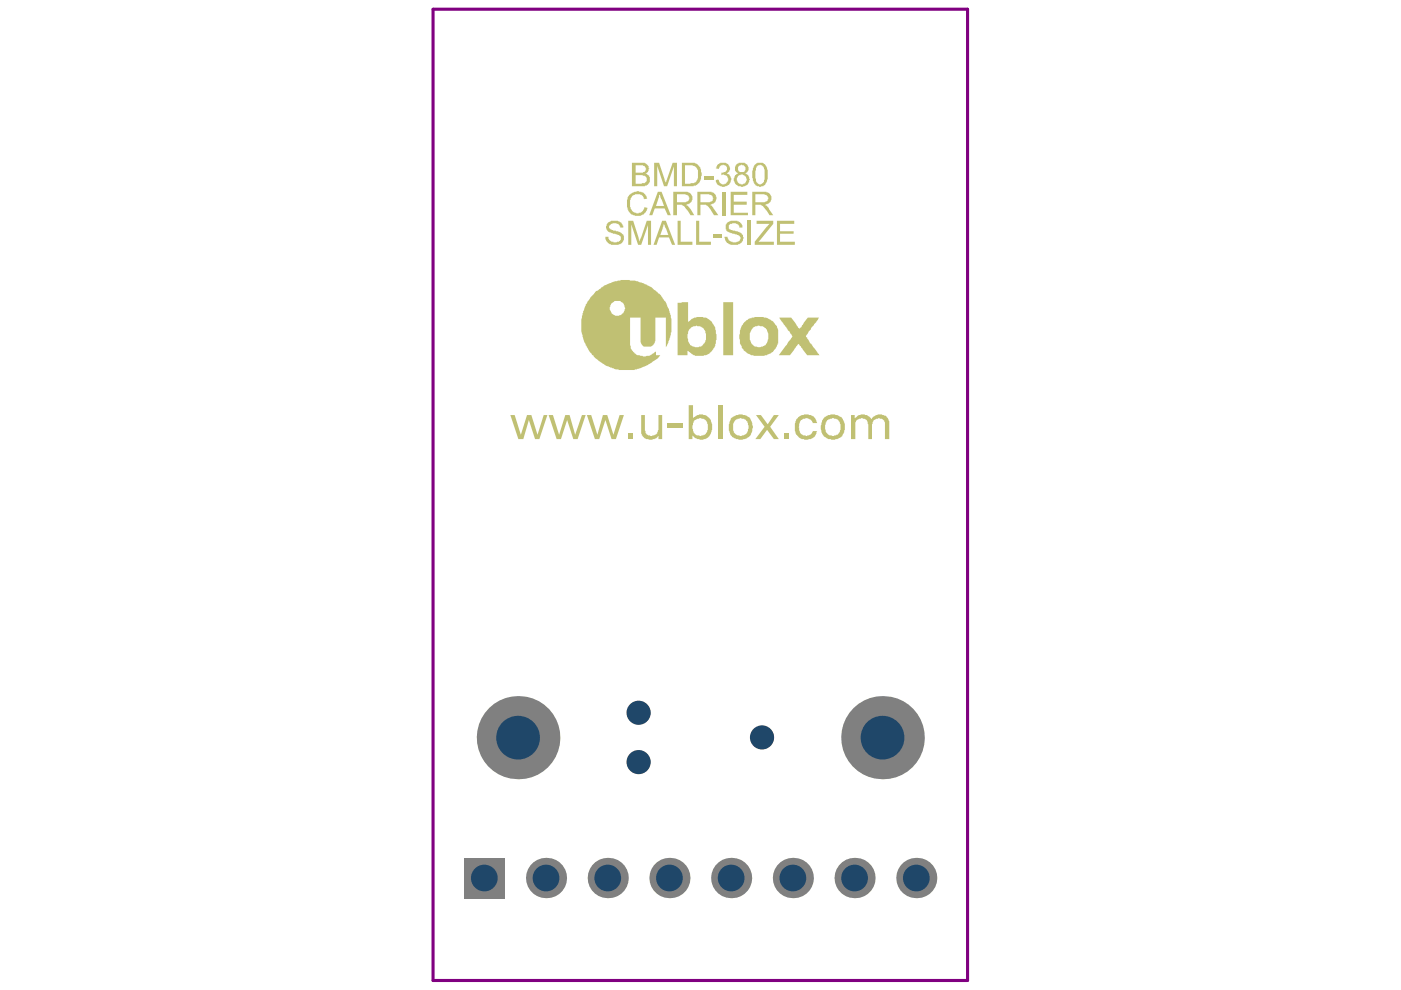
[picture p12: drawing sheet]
<svg xmlns="http://www.w3.org/2000/svg" width="297mm" height="210mm" viewBox="0 0 297 210" stroke-linecap="round" stroke-linejoin="round" font-family="sans-serif">
<g fill="#c0c073">
<path d="M108.2 88h.9l1.3 4.2 1.3-4.2h1l1.3 4.2 1.3-4.2h.8l-1.7 5.1h-1l-1.3-4.1-1.1 4.1h-1.1z"/>
<path d="M116.3 88h.9l1.3 4.2 1.4-4.2h.9l1.1 4.2 1.5-4.2h.8l-1.7 5.1h-.9l-1.4-4.1-1.3 4.1h-.9z"/>
<path d="M124.4 88h.9l1.4 4.2 1.1-4.2h.9l1.4 4.2 1.3-4.2h.9l-1.7 5.1h-.9l-1.3-4.1-1.4 4.1h-.9z"/>
<path d="M133.2 91.9h1v1.2h-1z"/>
<path d="M135.9 88h.8v3.1a1.32 1.32 0 0 0 1.5 1.3l1.1-.5 .3-.8v-3.1h.8v5.1h-.8v-.7h-.1a1.2 1.2 0 0 1-1.1 .7l-.1 .1a2.16 2.16 0 0 1-2.2-1l-.2-.3z"/>
<path d="M141.6 89.8h3.2v.9h-3.2z"/>
<path d="M152.3 85.9h.9v7.2h-.9z"/>
<path d="M160.3 88h1l1.5 2 1.3-2h1l-1.8 2.5 1.8 2.6h-1l-1.5-2-1.4 2h-1l1.9-2.6z"/>
<path d="M166.2 91.9h1v1.2h-1z"/>
<path d="M168.8 88.9l.2-.2a2.57 2.57 0 0 1 4 .2l.2 .8h-.9a1.35 1.35 0 0 0-1.8-.9h-.1a1.5 1.5 0 0 0-1 1.6l-.1 .2 .1 .1a1.51 1.51 0 0 0 1.1 1.7 1.51 1.51 0 0 0 1.8-.9v-.1h.9a2.34 2.34 0 0 1-3.4 1.6h-.1a2.36 2.36 0 0 1-1.2-2.5v-.7z"/>
<path d="M180.4 88h.8v.7h.1a2.05 2.05 0 0 1 3.4 .2 2.03 2.03 0 0 1 1.9-1.1 2.03 2.03 0 0 1 1.8 1.2l.1 .3v3.8h-.9v-3a1.14 1.14 0 0 0-1-1.3 1.2 1.2 0 0 0-1.6 .9l-.1 .3v3.1h-.8v-3.1l-.1-.2a1.26 1.26 0 0 0-2-.9l-.4 .1-.3 .6v3.5h-.9z"/>
<path d="M138.7 34.5h1l1.5 4.3 1.4-4.3h.9v5h-.6v-4.2l-1.5 4.2h-.6l-1.5-4.3v4.3h-.6z"/>
<path d="M149.3 37.4h2v.6h-2z"/>
<path d="M152 35a1.75 1.75 0 0 1 2.7 .2 1.17 1.17 0 0 1-.6 1.5l.2 .2a1.29 1.29 0 0 1 .6 1.7 1.67 1.67 0 0 1-1.6 1 1.67 1.67 0 0 1-1.5-1.2v-.2l.5-.2 .1 .2a.92 .92 0 0 0 .9 .9 .92 .92 0 0 0 1-.8h.1a1.13 1.13 0 0 0-1.2-1.3l-.2 .1v-.5l.5-.1a.67 .67 0 0 0 .6-.8l-.1-.5-.7-.3-.2 .1a.46 .46 0 0 0-.5 .6h-.2v.2l-.6-.1z"/>
<path d="M133.2 41.6a2.49 2.49 0 0 1 3.4-.5l.4 .3 .3 .7-.7 .1-.1-.2a1.32 1.32 0 0 0-2-.7l-.3 .1a2.35 2.35 0 0 0-.5 2.8l.2 .1a1.47 1.47 0 0 0 1.4 .9 1.67 1.67 0 0 0 1.3-1.3l.7 .2-.3 .7a2.23 2.23 0 0 1-3 .7 2.36 2.36 0 0 1-1.1-1.8v-1.3z"/>
<path d="M153.1 40.7h.6v4.9h-.6z"/>
<path d="M154.9 40.7h3.5v.6h-2.8v1.5h2.7v.6h-2.7v1.7h3v.5h-3.7z"/>
<path d="M128.7 47.3a2.2 2.2 0 0 1 1.7-.5 1.61 1.61 0 0 1 1.7 1.3v.1h-.6a1.17 1.17 0 0 0-1.3-.9l-.7 .2-.1 .2a.48 .48 0 0 0-.2 .6 .48 .48 0 0 0 .5 .3v.2l.4 .1a2.61 2.61 0 0 1 1.9 .8h.1a1.56 1.56 0 0 1-1.5 2.2h-.2a1.83 1.83 0 0 1-2-1.6v-.1h.6v.3a1.58 1.58 0 0 0 2.1 .8 .74 .74 0 0 0 .5-.8 .74 .74 0 0 0-.6-.7l-.7-.2a2.39 2.39 0 0 1-1.7-1v-.1a.81 .81 0 0 1 .1-1z"/>
<path d="M133.2 46.8h1l1.4 4.3h.1v-.4h.1l1.3-3.9h.9v5.1h-.6v-4.2l-1.5 4.2h-.6l-1.4-4.3v4.3h-.7z"/>
<path d="M143.7 46.8h.6v4.5h2.5v.6h-3.1z"/>
<path d="M147.6 46.8h.6v4.5h2.5v.6h-3.1z"/>
<path d="M151.3 49.7h1.8v.6h-1.8z"/>
<path d="M154.1 47.2a3.1 3.1 0 0 1 2.5-.3l.8 .8v.5h-.7v-.1a1.2 1.2 0 0 0-1.9-.5 .64 .64 0 0 0-.3 .7 .64 .64 0 0 0 .7 .5l.2 .1a2.93 2.93 0 0 1 2 .8l.1 .2a1.42 1.42 0 0 1-1 1.9v.1h-.3a2.09 2.09 0 0 1-2.5-1l-.1-.7h.7a1.33 1.33 0 0 0 1.4 1.2l.5-.1a.5 .5 0 0 0 .7-.6l.1-.1a.92 .92 0 0 0-.8-.8v-.1l-.8-.1a1.84 1.84 0 0 1-1.5-1.1v-.9h.1z"/>
<path d="M158.6 46.8h.6v5.1h-.6z"/>
<path d="M160.4 46.8h3.5v.7l-3.1 3.8h3.3v.6h-4.1v-.6l3.2-3.8h-2.8z"/>
<path d="M164.7 46.8h3.7v.7h-3v1.5h2.9v.6h-2.9v1.7h3.1v.6h-3.8z"/>
<path d="M147.1 89.3v.1a2.78 2.78 0 0 0 0 2.4h.1a1.53 1.53 0 0 0 1.8 .5l.3-.1a2.04 2.04 0 0 0 .5-2.8 .93 .93 0 0 0-1-.6l-.6-.1v.1h-.3zM146 85.9h.9v2.9a2.2 2.2 0 0 1 3.7 .1 2.99 2.99 0 0 1-.7 3.9 2.26 2.26 0 0 1-2.8-.2l-.3-.3v.8h-.8z"/>
<path d="M155.7 89.3a3.1 3.1 0 0 0 0 2.5l.4 .4 .5 .1a1.53 1.53 0 0 0 2-.9 2.9 2.9 0 0 0-.2-2.1h-.1a1.53 1.53 0 0 0-1.8-.5l-.4 .1zM154.9 88.8a2.85 2.85 0 0 1 4.2 0 4.6 4.6 0 0 1 .4 2.6 2.55 2.55 0 0 1-4.3 1l-.2-.1a2.39 2.39 0 0 1-.3-2.5z"/>
<path d="M175.2 89.3a3 3 0 0 0 0 2.5h.1a1.62 1.62 0 0 0 1.9 .5 1.62 1.62 0 0 0 1-1.7 1.63 1.63 0 0 0-1.2-1.8h-.1a1.6 1.6 0 0 0-1.7 .5zM174.8 88.4h.3a2.55 2.55 0 0 1 3.6 .5 2.99 2.99 0 0 1-.6 3.9h-.2a2.64 2.64 0 0 1-3.1-.2h-.1a2.98 2.98 0 0 1-.4-3.2v-.2z"/>
<path d="M129.5 64.5l-.1 .2a1.69 1.69 0 0 0 1.7 2.2h.1a1.67 1.67 0 0 0 .7-2.8 1.74 1.74 0 0 0-2.4 .4zM146.1 69.8a3.1 3.1 0 0 0 .2 3.3l.1 .1a2.11 2.11 0 0 0 3-.5 2.65 2.65 0 0 0-.5-3.3l-1.2-.4-.2 .2a1.59 1.59 0 0 0-1.4 .6zM159.6 69.4a3 3 0 0 0 .2 4 2.34 2.34 0 0 0 2.6-.3 3.2 3.2 0 0 0 0-3.5 2.88 2.88 0 0 0-2.5-.3zM126 62.1l1.3-.9 .1-.3h.3a7.2 7.2 0 0 1 3.5-1.4l.4-.1 3 .1 1.7 .5 1.1 .5a11 11 0 0 1 3.3 2.9l.5 .7 .5 1.3a11.1 11.1 0 0 1 .5 5.6l-.5 1.7-.5 .9v-6.3h-2.2v3.8a1.96 1.96 0 0 1-.8 2.3l-.2 .1h-.7a1.24 1.24 0 0 1-1.5-1.6v-4.6h-2.2v4.5a3.3 3.3 0 0 0 1.6 3.5l.9 .1a2.78 2.78 0 0 0 2.7-.7l.2-.2 .1 .2v.6h.9l-.9 .9a11.9 11.9 0 0 1-3.7 2l-.9 .3h-1.8a5.8 5.8 0 0 1-3.2-.6l-.5-.2a9.5 9.5 0 0 1-3.4-15.1zM165.3 67.3h2.4l1.7 2.4 .6-.4 .1-.4 1.2-1.6h2.3l-.5 1-1.7 2-.1 .4-.4 .4v.3l.9 1.4 .4 .3 1.6 2.2h-2.7l-1.8-2.5-1.8 2.5h-2.4l2.9-3.9-.7-1.2-.2-.1-1.2-1.8-.3-.2zM153.3 64.1h2.1v11.2h-2.1zM157.8 68.3h.1a4.2 4.2 0 0 1 2.6-1.1h1.4l.1 .1a3.4 3.4 0 0 1 3 3.8v.2a3.1 3.1 0 0 1-.9 3 1.59 1.59 0 0 1-1.5 .9v.1l-.6 .1a5.2 5.2 0 0 1-3.6-.5 3.4 3.4 0 0 1-1.5-2.9 4.3 4.3 0 0 1 .8-3.5zM143.7 64.2l2.2-.1v4.2l.4-.3a3.3 3.3 0 0 1 4.3 0l.3 .1 .7 1.3 .2 .9a4.5 4.5 0 0 1-1.6 4.8l-.3 .1a5.5 5.5 0 0 1-2.8 .1l-1.2-.9h-.1v.9h-2.1z"/>
<path d="M134.8 35v1.6h1.5v-.1l.4-.2a.8 .8 0 0 0 .1-.8 .8 .8 0 0 0-.7-.5zM134.8 37.1v1.9h1.3v-.2a.79 .79 0 0 0 1-.9v-.2l-.4-.4zM134 34.5h2.2a1.24 1.24 0 0 1 1.3 .9 1.24 1.24 0 0 1-.6 1.5 1.2 1.2 0 0 1 .9 1.5l-.2 .3a1.46 1.46 0 0 1-1.5 .8h-2.1z"/>
<path d="M145.2 35v4h1.2v-.2h.3a1.15 1.15 0 0 0 1.2-.9l.1-.5a1.89 1.89 0 0 0-.7-2.1l-.5-.3zM144.6 34.5h1.9a1.91 1.91 0 0 1 2 1.2l.1 .4a2.9 2.9 0 0 1-.1 2.1l-.3 .6a2.64 2.64 0 0 1-1.8 .7h-1.8z"/>
<path d="M156.6 35.2a.84 .84 0 0 0 .1 1.1 .84 .84 0 0 0 1.2-.1l.2-.1a.83 .83 0 0 0-.4-1 .83 .83 0 0 0-1 .1zM156.5 37.3l-.1 .2a1.05 1.05 0 0 0 .6 1.6 1.05 1.05 0 0 0 1.3-1.1l-.1-.2a1.01 1.01 0 0 0-1.5-.7zM156 35h.1a1.45 1.45 0 0 1 1.7-.5 1.45 1.45 0 0 1 .9 1.6l-.5 .6h-.3l.2 .2a.92 .92 0 0 1 .7 1h.2v.3h-.2a1.49 1.49 0 0 1-2.1 1.3h-.1a1.89 1.89 0 0 1-1-1.5l.2-.9 .8-.4h-.1a1.03 1.03 0 0 1-.5-1.5z"/>
<path d="M160.4 35.3l-.2 .9v.9a2.86 2.86 0 0 0 .5 1.9 .81 .81 0 0 0 1-.2 2.7 2.7 0 0 0 .4-2.1 1.74 1.74 0 0 0-.6-1.7l-.4-.1v.1h-.4zM159.9 35l.1-.1a1.73 1.73 0 0 1 2.2 0l.2 .3a4.2 4.2 0 0 1 .4 2.6l-.2 .4a1.58 1.58 0 0 1-1.7 1.4l-.1-.1a.91 .91 0 0 1-.9-.8h-.1l-.2-.4v-.5h-.1v-1.6z"/>
<path d="M139.7 41.3v.5l-.6 1.9h1.7l-.5-1.5h-.2l-.2-1zM139.5 40.7h.8l1.9 4.9h-.6l-.7-1.4h-2.1l-.5 1.4h-.7z"/>
<path d="M143.5 41.2v1.7h1.7a.88 .88 0 0 0 .8-.5 .88 .88 0 0 0-.1-1l-.5-.1v-.1zM142.7 40.7h2.7a1.39 1.39 0 0 1 1.4 1.7 1.89 1.89 0 0 1-1.4 1l.4 .1 .3 .4 1.1 1.7h-.8l-1-1.5-.8-.7h-1.1v2.2h-.8z"/>
<path d="M148.5 41.2v1.7h1.8a.88 .88 0 0 0 .8-.5 .88 .88 0 0 0-.1-1l-.7-.2zM147.9 40.7h3v.1h.4l.3 .4a1.45 1.45 0 0 1-1 2.2h-.1l.1 .1a.65 .65 0 0 1 .7 .7l1 1.4h-.9l-.7-1a1.77 1.77 0 0 0-1.3-1.2h-.9v2.2h-.6z"/>
<path d="M160.2 41.2v1.7h1.8a.92 .92 0 0 0 .8-1.3l-.3-.3h-.4v-.1zM159.5 40.7h2.4a1.36 1.36 0 0 1 1.5 .9h.2a1.38 1.38 0 0 1-.7 1.5l-.8 .3 .4 .1 .4 .4 1 1.7h-.7l-.8-1a1.77 1.77 0 0 0-1.3-1.2h-.9v2.2h-.7z"/>
<path d="M140.8 47.3l-.8 2.5h1.7l-.5-1.4h-.2zM140.4 46.8h.8l1.9 5.1h-.6l-.7-1.6h-2.1l-.5 1.6h-.6z"/>
</g>
<circle cx="187.1" cy="156.4" r="8.8" fill="#808080"/>
<circle cx="187.1" cy="156.4" r="4.6" fill="#1f4769"/>
<circle cx="161.6" cy="156.4" r="2.33" fill="#808080"/>
<circle cx="161.6" cy="156.4" r="2.56" fill="#1f4769"/>
<circle cx="109.8" cy="156.4" r="8.8" fill="#808080"/>
<circle cx="109.8" cy="156.4" r="4.6" fill="#1f4769"/>
<circle cx="181.2" cy="186.2" r="4.3" fill="#808080"/>
<circle cx="181.2" cy="186.2" r="2.83" fill="#1f4769"/>
<circle cx="128.9" cy="186.2" r="4.3" fill="#808080"/>
<circle cx="128.9" cy="186.2" r="2.83" fill="#1f4769"/>
<path d="M98.4 181.9h8.5v8.5h-8.5z" fill-rule="evenodd" fill="#808080"/>
<circle cx="102.7" cy="186.2" r="2.83" fill="#1f4769"/>
<circle cx="115.8" cy="186.2" r="4.3" fill="#808080"/>
<circle cx="115.8" cy="186.2" r="2.83" fill="#1f4769"/>
<circle cx="141.9" cy="186.2" r="4.3" fill="#808080"/>
<circle cx="141.9" cy="186.2" r="2.83" fill="#1f4769"/>
<circle cx="155" cy="186.2" r="4.3" fill="#808080"/>
<circle cx="155" cy="186.2" r="2.83" fill="#1f4769"/>
<circle cx="168.1" cy="186.2" r="4.3" fill="#808080"/>
<circle cx="168.1" cy="186.2" r="2.83" fill="#1f4769"/>
<circle cx="135.4" cy="151.1" r="2.33" fill="#808080"/>
<circle cx="135.4" cy="151.1" r="2.56" fill="#1f4769"/>
<circle cx="135.4" cy="161.6" r="2.33" fill="#808080"/>
<circle cx="135.4" cy="161.6" r="2.56" fill="#1f4769"/>
<circle cx="194.3" cy="186.2" r="4.3" fill="#808080"/>
<circle cx="194.3" cy="186.2" r="2.83" fill="#1f4769"/>
<path d="M91.8 2h113.3v205.9h-113.3z" fill="none" stroke="#800080" stroke-width=".66"/>
</svg>
